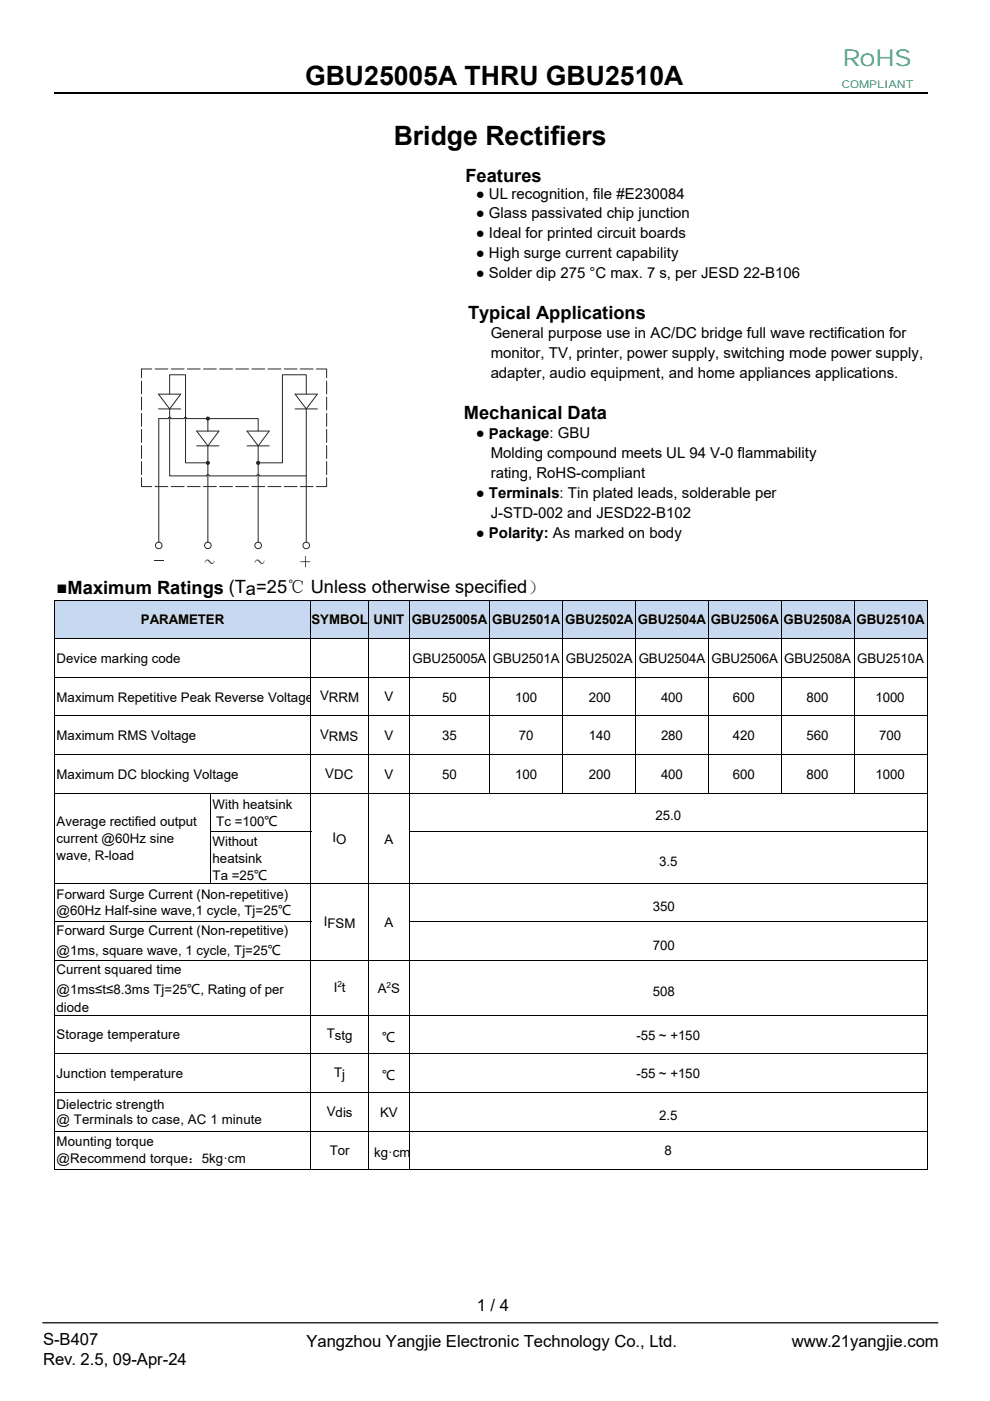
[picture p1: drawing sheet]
<svg xmlns="http://www.w3.org/2000/svg" width="210mm" height="297mm" viewBox="0 0 210 297" stroke-linecap="round" stroke-linejoin="round" font-family="sans-serif">
<defs><g id="words">
<g font-size="5.7">
<text x="64.7" y="18">GBU25005A THRU GBU2510A</text>
<text x="83.5" y="30.6">Bridge Rectifiers</text>
</g>
<text font-size="4.9" fill="#00b050" x="178.7" y="13.9">RoHS</text>
<g font-size="4.9" fill="#212830">
<text x="43.2" y="122.7">~</text>
<text x="53.8" y="122.7">~</text>
</g>
<g font-size="3.9">
<text x="98.7" y="38.5">Features</text>
<text x="99.3" y="67.6">Typical Applications</text>
<text x="98.4" y="88.8">Mechanical Data</text>
<text x="12" y="125.8">■Maximum Ratings (Ta=25℃ Unless otherwise specified）</text>
</g>
<g font-size="3.5">
<text x="101.1" y="278">1 / 4</text>
<text x="9.1" y="285.3">S-B407</text>
<text x="65" y="285.5">Yangzhou Yangjie Electronic Technology Co., Ltd.</text>
<text x="167.9" y="285.5">www.21yangjie.com</text>
<text x="9.1" y="289.3">Rev. 2.5, 09-Apr-24</text>
</g>
<g font-size="3.2">
<text x="100.9" y="42.2">● UL recognition, file #E230084</text>
<text x="100.9" y="46.2">● Glass passivated chip junction</text>
<text x="100.9" y="50.5">● Ideal for printed circuit boards</text>
<text x="100.9" y="54.7">● High surge current capability</text>
<text x="100.9" y="58.9">● Solder dip 275 °C max. 7 s, per JESD 22-B106</text>
<text x="104.1" y="71.6">General purpose use in AC/DC bridge full wave rectification for</text>
<text x="104.1" y="75.9">monitor, TV, printer, power supply, switching mode power supply,</text>
<text x="104.1" y="80.1">adapter, audio equipment, and home appliances applications.</text>
<text x="100.9" y="92.8">● Package: GBU</text>
<text x="104.1" y="97">Molding compound meets UL 94 V-0 flammability</text>
<text x="104.1" y="101.3">rating, RoHS-compliant</text>
<text x="100.9" y="105.5">● Terminals: Tin plated leads, solderable per</text>
<text x="100.9" y="114">● Polarity: As marked on body</text>
<text x="104.1" y="109.7">J-STD-002 and JESD22-B102</text>
</g>
<g font-size="2.8">
<text x="29.9" y="132.4">PARAMETER</text>
<text x="66.1" y="132.4">SYMBOL</text>
<text x="79.2" y="132.4">UNIT</text>
<text x="87.3" y="132.3">GBU25005A</text>
<text x="104.4" y="132.3">GBU2501A</text>
<text x="119.9" y="132.3">GBU2502A</text>
<text x="135.3" y="132.3">GBU2504A</text>
<text x="150.7" y="132.3">GBU2506A</text>
<text x="166.2" y="132.3">GBU2508A</text>
<text x="181.7" y="132.3">GBU2510A</text>
<text x="12" y="140.6">Device marking code</text>
<text x="87.5" y="140.5">GBU25005A GBU2501A GBU2502A GBU2504A GBU2506A GBU2508A GBU2510A</text>
<text x="12" y="148.8">Maximum Repetitive Peak Reverse Voltage</text>
<text x="67.9" y="148.5">VRRM</text>
<text x="81.6" y="148.7">V</text>
<text x="93.8" y="148.8">50</text>
<text x="109.3" y="148.8">100</text>
<text x="124.9" y="148.8">200</text>
<text x="140.2" y="148.8">400</text>
<text x="155.5" y="148.8">600</text>
<text x="171.1" y="148.8">800</text>
<text x="185.7" y="148.8">1000</text>
<text x="12" y="157">Maximum RMS Voltage</text>
<text x="67.9" y="156.7">VRMS</text>
<text x="81.6" y="157">V</text>
<text x="93.8" y="157">35</text>
<text x="110.1" y="157">70</text>
<text x="124.9" y="157">140</text>
<text x="140.2" y="157">280</text>
<text x="155.5" y="157">420</text>
<text x="171.1" y="157">560</text>
<text x="186.5" y="157">700</text>
<text x="12" y="165.1">Maximum DC blocking Voltage</text>
<text x="69" y="164.8">VDC</text>
<text x="81.6" y="165.1">V</text>
<text x="93.8" y="165.1">50</text>
<text x="109.3" y="165.1">100</text>
<text x="124.9" y="165.1">200</text>
<text x="140.2" y="165.1">400</text>
<text x="155.5" y="165.1">600</text>
<text x="171.1" y="165.1">800</text>
<text x="185.7" y="165.1">1000</text>
<text x="45.1" y="171.5">With heatsink</text>
<text x="139" y="173.9">25.0</text>
<text x="12" y="175.2">Average rectified output</text>
<text x="12" y="178.8">current @60Hz sine</text>
<text x="45.1" y="179.3">Without</text>
<text x="45.9" y="175.1">Tc =100℃</text>
<text x="70.5" y="178.5">IO</text>
<text x="81.6" y="178.9">A</text>
<text x="12" y="182.4">wave, R-load</text>
<text x="45.1" y="182.9">heatsink</text>
<text x="139.8" y="183.5">3.5</text>
<text x="12" y="190.6">Forward Surge Current (Non-repetitive)</text>
<text x="45.1" y="186.5">Ta =25℃</text>
<text x="12" y="194.1">@60Hz Half-sine wave,1 cycle, Tj=25℃</text>
<text x="68.7" y="196.3">IFSM</text>
<text x="81.6" y="196.6">A</text>
<text x="138.5" y="193.1">350</text>
<text x="12" y="198.2">Forward Surge Current (Non-repetitive)</text>
<text x="12" y="202.4">@1ms, square wave, 1 cycle, Tj=25℃</text>
<text x="138.5" y="201.3">700</text>
<text x="12" y="206.4">Current squared time</text>
<text x="12" y="210.7">@1ms≤t≤8.3ms Tj=25℃, Rating of per</text>
<text x="12" y="214.5">diode</text>
<text x="70.8" y="210.4">I t</text>
<text x="80.1" y="210.6">A S</text>
<text x="138.5" y="211.2">508</text>
<text x="12" y="220.3">Storage temperature</text>
<text x="69.3" y="220.2">Tstg</text>
<text x="81.1" y="220.9">℃</text>
<text x="135" y="220.4">-55 ~ +150</text>
<text x="12" y="228.5">Junction temperature</text>
<text x="70.9" y="228.3">Tj</text>
<text x="81.1" y="229">℃</text>
<text x="135" y="228.6">-55 ~ +150</text>
<text x="12" y="235.1">Dielectric strength</text>
<text x="12" y="238.3">@ Terminals to case, AC 1 minute</text>
<text x="69.3" y="236.5">Vdis</text>
<text x="80.6" y="236.8">KV</text>
<text x="139.8" y="237.4">2.5</text>
<text x="12" y="243.1">Mounting torque</text>
<text x="70" y="244.9">Tor</text>
<text x="79.4" y="245.4">kgꞏ cm</text>
<text x="140.9" y="244.9">8</text>
<text x="12" y="246.5">@Recommend torque：5kgꞏcm</text>
</g>
<text font-size="2.3" fill="#00b050" x="178.5" y="18.8">COMPLIANT</text>
<g font-size="1.8">
<text x="71.6" y="209.4">2</text>
<text x="82" y="209.5">2</text>
</g>
</g></defs>
<path d="M11.5 19.7h185.2" fill="none" stroke="#000" stroke-width=".25"/>
<path d="M9 280.5h190" fill="none" stroke="#000" stroke-width=".26"/>
<g fill="#c6d9f1">
<path d="M11.6 127.3h54.3v8h-54.3z"/>
<path d="M12 129.5h53.5v3.6h-53.5z"/>
<path d="M66 127.3h12.1v8h-12.1z"/>
<path d="M66.4 129.5h11.3v3.6h-11.3z"/>
<path d="M78.3 127.3h8.4v8h-8.4z"/>
<path d="M78.7 129.5h7.6v3.6h-7.6z"/>
<path d="M86.9 127.3h16.9v8h-16.9z"/>
<path d="M87.3 129.7h16v3.2h-16z"/>
<path d="M103.9 127.3h15.4v8h-15.4z"/>
<path d="M104.3 129.7h14.6v3.2h-14.6z"/>
<path d="M119.5 127.3h15.2v8h-15.2z"/>
<path d="M119.9 129.7h14.4v3.2h-14.4z"/>
<path d="M134.9 127.3h15.3v8h-15.3z"/>
<path d="M135.3 129.7h14.5v3.2h-14.5z"/>
<path d="M150.3 127.3h15.3v8h-15.3z"/>
<path d="M150.7 129.7h14.5v3.2h-14.5z"/>
<path d="M165.8 127.3h15.2v8h-15.2z"/>
<path d="M166.2 129.7h14.4v3.2h-14.4z"/>
<path d="M181.2 127.3h15.4v8h-15.4z"/>
<path d="M181.6 129.7h14.6v3.2h-14.6z"/>
</g>
<path d="M11.4 127.1h.2v.2h-.2zM196.6 127.1h.1v.2h-.1zM11.4 176.2h.2v.2h-.2zM78.1 176.2h.2v.2h-.2zM78.1 195.4h.2v.2h-.2zM196.6 247.9h.1v.2h-.1z" fill="#000"/>
<g fill="none" stroke="#000" stroke-width=".21">
<path d="M11.4 127.2h185.3M11.4 135.4h185.3M11.5 127.3v8M11.5 135.5v8M66 127.3v8M66 135.5v8M78.2 127.3v8M78.2 135.5v8M86.8 127.3v8M86.8 135.5v8M103.8 127.3v8M103.8 135.5v8"/>
<path d="M119.4 127.3v8M119.4 135.5v8M134.8 127.3v8M134.8 135.5v8M150.3 127.3v8M150.3 135.5v8M165.7 127.3v8M165.7 135.5v8M181.1 127.3v8M181.1 135.5v8M196.6 127.3v8M196.6 135.5v8"/>
<path d="M11.4 143.6h185.3M11.4 151.8h185.3M11.4 160h185.3M11.5 143.7v8M11.5 151.8v8.1M66 143.7v8M66 151.8v8.1M78.2 143.7v8M78.2 151.8v8.1M86.8 143.7v8M86.8 151.8v8.1M103.8 143.7v8"/>
<path d="M103.8 151.8v8.1M119.4 143.7v8M119.4 151.8v8.1M134.8 143.7v8M134.8 151.8v8.1M150.3 143.7v8M150.3 151.8v8.1M165.7 143.7v8M165.7 151.8v8.1M181.1 143.7v8M181.1 151.8v8.1M196.6 143.7v8"/>
<path d="M196.6 151.8v8.1M11.4 168.1h185.3M11.5 160v8.1M11.5 168.2v8M11.5 176.4v10.8M44.5 176.3h21.5M44.6 168.2v8M44.6 176.4v10.8M66 160v8.1M66 168.2v8M66 176.4v10.8M78.2 160v8.1"/>
<path d="M78.2 168.2v8M78.2 176.4v10.8M86.8 176.3h109.9M86.8 160v8.1M86.8 168.2v8M86.8 176.4v10.8M103.8 160v8.1M119.4 160v8.1M134.8 160v8.1M150.3 160v8.1M165.7 160v8.1M181.1 160v8.1"/>
<path d="M196.6 160v8.1M196.6 168.2v8M196.6 176.4v10.8M11.4 187.3h185.3M11.4 195.5h54.6M11.5 187.4v8M11.5 195.6v8.1M66 187.4v8M66 195.6v8.1M78.2 187.4v8M78.2 195.6v8.1M86.8 195.5h109.9"/>
<path d="M86.8 187.4v8M86.8 195.6v8.1M196.6 187.4v8M196.6 195.6v8.1M11.4 203.8h185.3M11.4 215.2h185.3M11.5 203.8v11.4M11.5 215.3v8.1M66 203.8v11.4M66 215.3v8.1M78.2 203.8v11.4M78.2 215.3v8.1"/>
<path d="M86.8 203.8v11.4M86.8 215.3v8.1M196.6 203.8v11.4M196.6 215.3v8.1M11.4 223.4h185.3M11.4 231.6h185.3M11.4 239.8h185.3M11.5 223.5v8M11.5 231.7v8M11.5 239.9v8.2M66 223.5v8M66 231.7v8"/>
<path d="M66 239.9v8.2M78.2 223.5v8M78.2 231.7v8M78.2 239.9v8.2M86.8 223.5v8M86.8 231.7v8M86.8 239.9v8.2M196.6 223.5v8M196.6 231.7v8M196.6 239.9v8.2M11.4 248h54.5M66 248h12.1"/>
<path d="M78.3 248h8.5M86.9 248h109.7"/>
</g>
<g fill="none" stroke="#212830" stroke-width=".21">
<path d="M33.6 83.6h4.7l-2.3 3.1zM33.6 86.7h4.7M35.7 88.8h-2v26.2M36 83.6v-4.1h3.3v18.6h4.8M36 86.7v14.2h7.8M36.3 88.8h2.8M39.6 88.8h15.2v2.6M41.7 91.4h4.7l-2.3 3.1zM41.7 94.5h4.7M44.1 88.8v2.6M44.1 94.5v20.5M52.4 91.4h4.7l-2.3 3.1z"/>
<path d="M52.4 94.5h4.7M54.8 94.5v20.5M62.6 83.6h4.7l-2.3 3.1zM62.6 86.7h4.7M65 86.7v28.3M65 83.6v-4.1h-5.1v18.6h-5.1M44.4 100.9h10.1M55 100.9h10"/>
</g>
<g fill="#212830">
<path d="M44.1 88.5h.1z"/>
<path d="M43.9 88.5h.2z"/>
<path d="M44 88.5h.1z"/>
<path d="M44.1 88.5h.2z"/>
<path d="M44.1 88.5l.2 .1z"/>
<path d="M43.9 88.5l.2 .1z"/>
<path d="M44.1 88.6h.2z"/>
<path d="M43.9 88.6h.2z"/>
<path d="M44.1 88.6h.3z"/>
<path d="M43.8 88.6h.3z"/>
<path d="M44.1 88.6l.3 .1z"/>
<path d="M43.8 88.6l.3 .1z"/>
<path d="M44.1 88.7l.3 .1z"/>
<path d="M43.8 88.7l.3 .1z"/>
<path d="M44.1 88.8h.3z"/>
<path d="M43.8 88.8h.3z"/>
<path d="M44.1 88.8l.2 .1z"/>
<path d="M43.8 88.8l.3 .1z"/>
<path d="M44.1 88.9h.2z"/>
<path d="M43.8 88.9h.3z"/>
<path d="M43.9 88.9l.2 .1z"/>
<path d="M44.1 88.9l.1 .1z"/>
<path d="M43.9 89h.2z"/>
<path d="M44.1 89h.1z"/>
</g>
<path d="M43.9 88.5h.2v.5l-.3-.1zM44 88.5l.4 .1a.29 .29 0 0 1-.3 .4 .29 .29 0 0 1-.3-.3zM44.1 88.5l.3 .3h-.3zM44.1 88.8h.3l-.2 .2z" fill="none" stroke="#212830" stroke-width=".21"/>
<g fill="#212830">
<path d="M54.8 97.9h.1z"/>
<path d="M54.6 97.9h.2z"/>
<path d="M54.7 97.9h.1z"/>
<path d="M54.8 97.9h.2z"/>
<path d="M54.5 97.9h.3z"/>
<path d="M54.8 97.9l.2 .1z"/>
<path d="M54.5 97.9l.3 .1z"/>
<path d="M54.8 98h.2z"/>
<path d="M54.5 98h.3z"/>
<path d="M54.8 98l.2 .1z"/>
<path d="M54.5 98l.3 .1z"/>
<path d="M54.8 98.1h.2z"/>
<path d="M54.5 98.1h.3z"/>
<path d="M54.5 98.1l.3 .1z"/>
<path d="M54.8 98.1l.2 .1z"/>
<path d="M54.5 98.2h.3z"/>
<path d="M54.8 98.2h.2z"/>
<path d="M54.5 98.2l.3 .1z"/>
<path d="M54.8 98.2l.2 .1z"/>
<path d="M54.5 98.3h.3z"/>
<path d="M54.8 98.3h.1z"/>
<path d="M54.8 98.3h.2z"/>
<path d="M54.8 98.3l.1 .1z"/>
<path d="M54.6 98.3l.2 .1z"/>
<path d="M54.8 98.4h.1z"/>
<path d="M54.6 98.4h.2z"/>
<path d="M54.7 98.4h.1z"/>
</g>
<path d="M54.5 97.9l.3-.1v.6l-.3-.2zM54.6 97.9h.3l.1 .2a.28 .28 0 0 1-.3 .3 .28 .28 0 0 1-.2-.4zM54.8 97.8l.2 .3h-.2zM54.8 98.1h.2l-.2 .3z" fill="none" stroke="#212830" stroke-width=".21"/>
<g fill="#212830">
<path d="M44.1 97.9h.1z"/>
<path d="M43.9 97.9h.2z"/>
<path d="M44 97.9h.1z"/>
<path d="M44.1 97.9h.2z"/>
<path d="M44.1 97.9l.2 .1z"/>
<path d="M43.9 97.9l.2 .1z"/>
<path d="M44.1 98h.3z"/>
<path d="M43.8 98h.3z"/>
<path d="M44.1 98l.3 .1z"/>
<path d="M43.8 98l.3 .1z"/>
<path d="M44.1 98.1h.3z"/>
<path d="M43.8 98.1h.3z"/>
<path d="M43.8 98.1l.3 .1z"/>
<path d="M44.1 98.1l.3 .1z"/>
<path d="M43.8 98.2h.3z"/>
<path d="M44.1 98.2h.2z"/>
<path d="M44.1 98.2h.3z"/>
<path d="M43.8 98.2l.3 .1z"/>
<path d="M44.1 98.2l.2 .1z"/>
<path d="M43.8 98.3h.3z"/>
<path d="M44.1 98.3h.2z"/>
<path d="M43.9 98.3h.2z"/>
<path d="M44.1 98.3l.1 .1z"/>
<path d="M43.9 98.3l.2 .1z"/>
<path d="M44.1 98.4h.1z"/>
<path d="M43.9 98.4h.2z"/>
<path d="M44 98.4h.1z"/>
</g>
<path d="M35.7 88.8l.3-.3 .3 .3M39.1 88.8a.29 .29 0 0 1 .2-.3 .29 .29 0 0 1 .3 .3M43.9 97.9l.2-.1v.6l-.3-.2zM44 97.9l.4 .1a.29 .29 0 0 1-.3 .4 .29 .29 0 0 1-.3-.4zM44.1 97.8l.3 .3h-.3zM44.1 98.1h.3l-.2 .3zM43.8 100.9v-.1a.29 .29 0 0 1 .3-.2 .29 .29 0 0 1 .3 .3M54.5 100.9l.2-.3 .3 .3M64.4 115.2a.71 .71 0 0 1 .8-.2 .71 .71 0 0 1 .5 .6 .7 .7 0 0 1-.8 .7 .7 .7 0 0 1-.6-.7z" fill="none" stroke="#212830" stroke-width=".21"/>
<path d="M64.7 117.9h.2v1.1h.9v.2h-.9v1.1h-.2v-1.1h-1v-.2h1z" fill-rule="evenodd" fill="#212830"/>
<g fill="none" stroke="#212830" stroke-width=".21">
<path d="M32.2 78.2h-2.2v1.9M32.9 78.2h2.7M36.3 78.2h2.8M39.7 78.2h2.8M43.2 78.2h2.7M46.6 78.2h2.7M50 78.2h2.7M53.4 78.2h2.8M56.8 78.2h2.8M60.3 78.2h2.7M63.7 78.2h2.7M67.1 78.2h2.2v1.9"/>
<path d="M30 80.8v2.7M30 84.2v2.7M30 87.6v2.8M30 91v2.8M30 94.5v2.7M30 97.9v2.7M69.3 80.8v2.7M69.3 84.2v2.7M69.3 87.6v2.8M69.3 91v2.8M69.3 94.5v2.7M69.3 97.9v2.7"/>
<path d="M30 101.3v1.9h2.2M32.6 118.8h2.1M32.9 103.2h2.7M36.3 103.2h2.8M39.7 103.2h2.8M43.2 103.2h2.7M46.6 103.2h2.7M50 103.2h2.7M53.4 103.2h2.8M56.8 103.2h2.8M60.3 103.2h2.7M63.7 103.2h2.7"/>
<path d="M69.3 101.3v1.9h-2.2"/>
<circle cx="33.7" cy="115.6" r=".7"/>
<circle cx="44.1" cy="115.6" r=".7"/>
<circle cx="54.8" cy="115.6" r=".7"/>
</g>
<use href="#words"/>
</svg>
